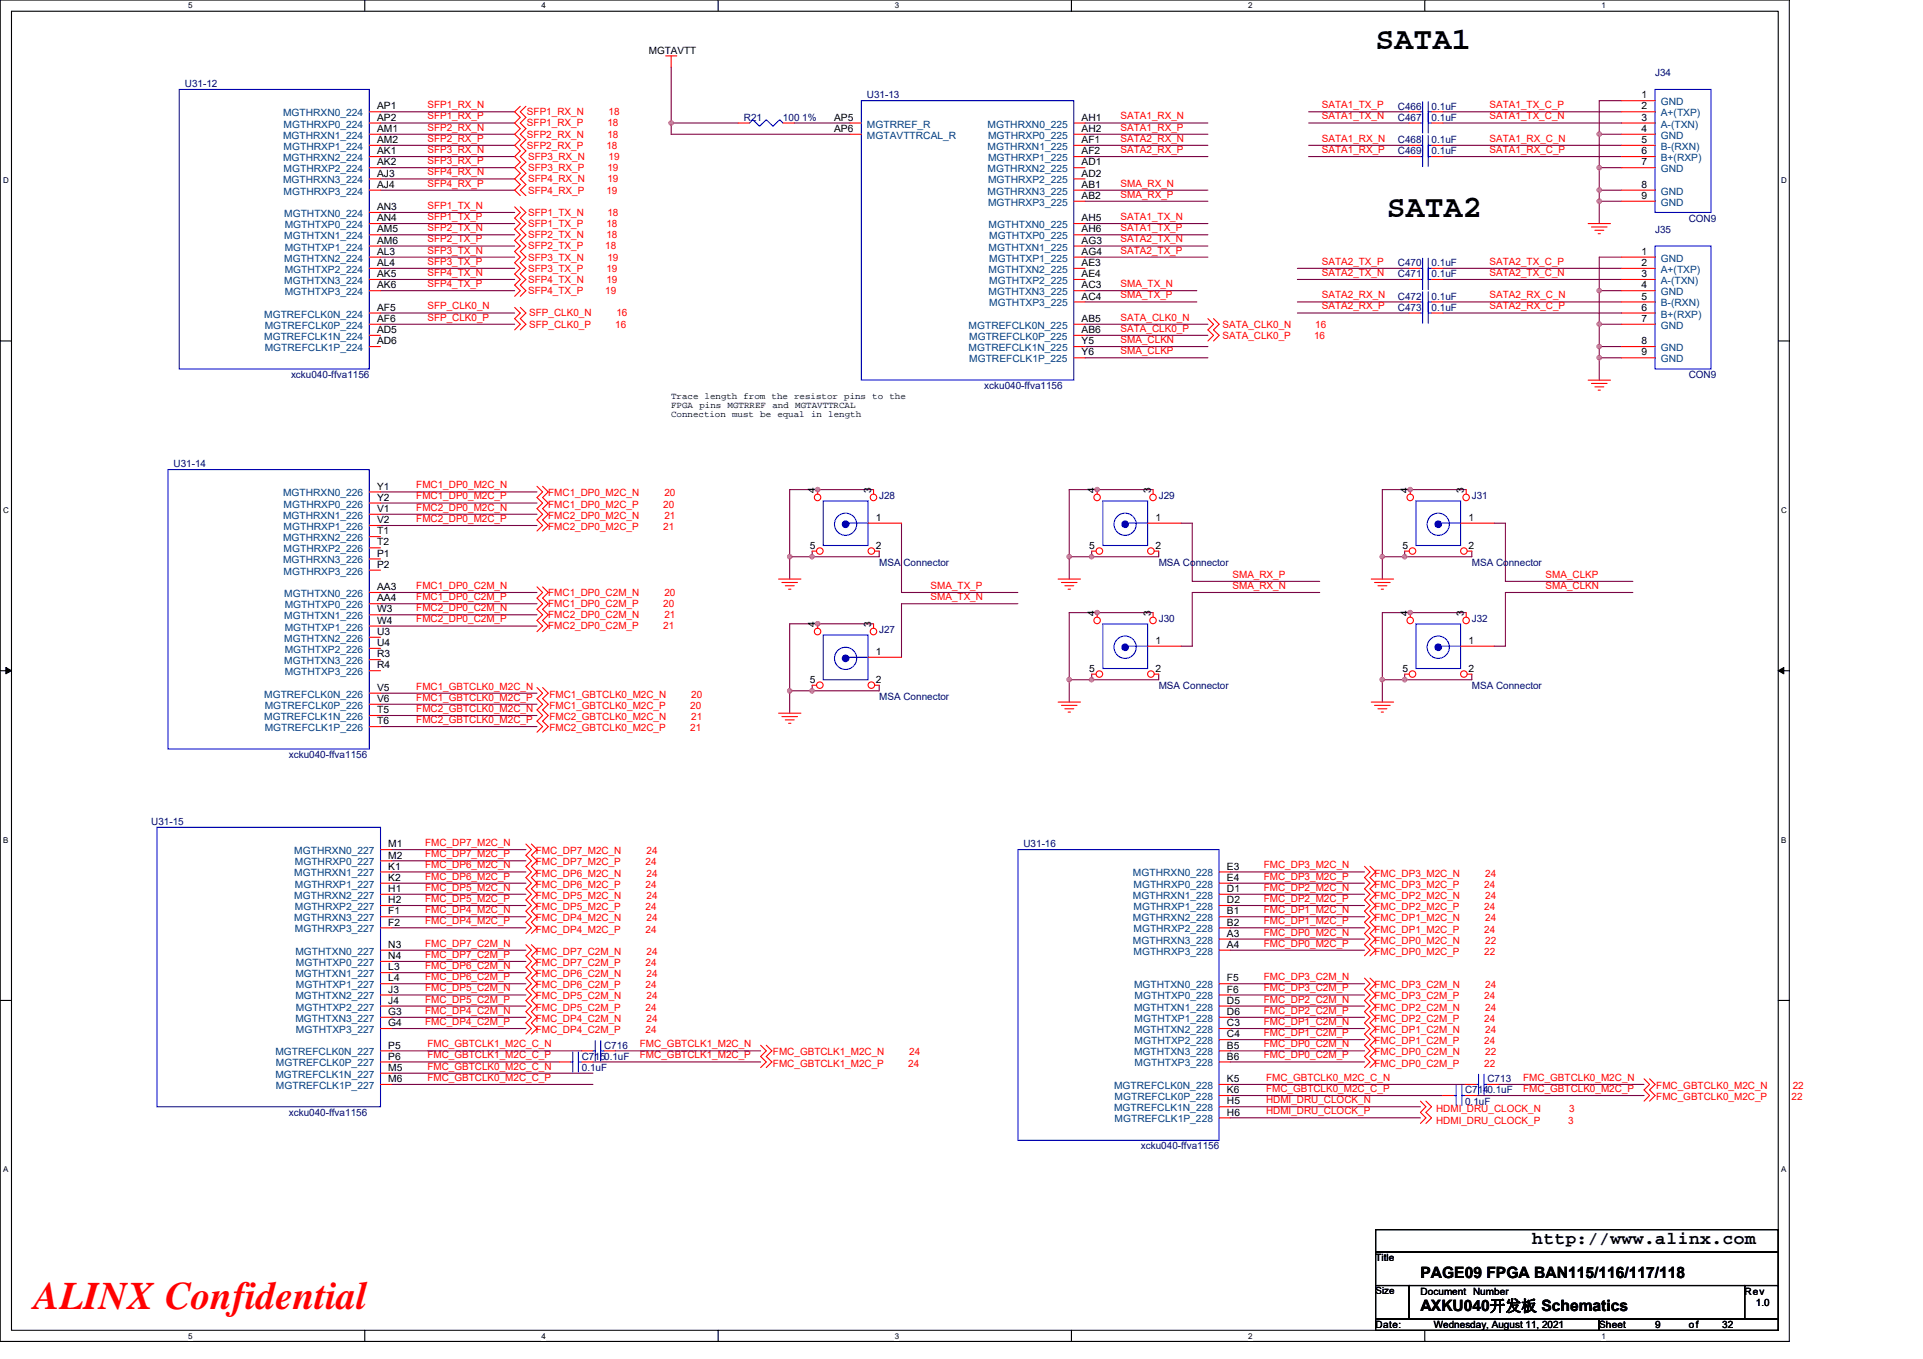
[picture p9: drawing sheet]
<svg xmlns="http://www.w3.org/2000/svg" width="297mm" height="210mm" viewBox="0 0 297 210" stroke-linecap="round" stroke-linejoin="round" font-family="sans-serif">
<defs><g id="words">
<text font-size="6" fill="#f00" x="5.2" y="202.3">ALINX Confidential</text>
<g font-size="4.9">
<text x="212.5" y="7.6">SATA1</text>
<text x="214.2" y="33.5">SATA2</text>
</g>
<text font-size="2.8" x="236.7" y="192.3">http://www.alinx.com</text>
<g font-size="2.4">
<text x="219.4" y="197.4">PAGE09 FPGA BAN115/116/117/118</text>
<text x="219.4" y="202.6">AXKU040开发板 Schematics</text>
</g>
<g font-size="1.5">
<text x="100.2" y="8.3">MGTAVTT</text>
<text x="58.2" y="16.9">AP1</text>
<text x="253.6" y="15.2">1</text>
<text x="253.6" y="16.9">2</text>
<text x="58.2" y="20.4">AM1</text>
<text x="58.2" y="23.8">AK1</text>
<text x="58.2" y="18.6">AP2</text>
<text x="58.2" y="22.1">AM2</text>
<text x="128.8" y="18.6">AP5</text>
<text x="128.8" y="20.4">AP6</text>
<text x="167.1" y="18.6">AH1</text>
<text x="167.1" y="22.1">AF1</text>
<text x="167.1" y="20.4">AH2</text>
<text x="167.1" y="23.8">AF2</text>
<text x="253.6" y="18.6">3</text>
<text x="253.6" y="20.4">4</text>
<text x="253.6" y="22.1">5</text>
<text x="253.6" y="23.8">6</text>
<text x="58.2" y="27.3">AJ3</text>
<text x="58.2" y="25.5">AK2</text>
<text x="58.2" y="29">AJ4</text>
<text x="167.1" y="25.5">AD1</text>
<text x="167.1" y="29">AB1</text>
<text x="167.1" y="27.3">AD2</text>
<text x="253.6" y="25.5">7</text>
<text x="253.6" y="29">8</text>
<text x="58.2" y="32.5">AN3</text>
<text x="58.2" y="35.9">AM5</text>
<text x="58.2" y="34.2">AN4</text>
<text x="167.1" y="30.7">AB2</text>
<text x="167.1" y="34.2">AH5</text>
<text x="167.1" y="35.9">AH6</text>
<text x="253.6" y="30.7">9</text>
<text x="58.2" y="39.4">AL3</text>
<text x="58.2" y="37.7">AM6</text>
<text x="58.2" y="41.1">AL4</text>
<text x="167.1" y="37.7">AG3</text>
<text x="167.1" y="39.4">AG4</text>
<text x="167.1" y="41.1">AE3</text>
<text x="253.6" y="39.4">1</text>
<text x="253.6" y="41.1">2</text>
<text x="58.2" y="42.8">AK5</text>
<text x="58.2" y="44.6">AK6</text>
<text x="167.1" y="42.8">AE4</text>
<text x="167.1" y="44.6">AC3</text>
<text x="167.1" y="46.3">AC4</text>
<text x="253.6" y="42.8">3</text>
<text x="253.6" y="44.6">4</text>
<text x="253.6" y="46.3">5</text>
<text x="58.2" y="48">AF5</text>
<text x="58.2" y="51.5">AD5</text>
<text x="58.2" y="49.7">AF6</text>
<text x="58.2" y="53.2">AD6</text>
<text x="167.1" y="49.7">AB5</text>
<text x="167.1" y="53.2">Y5</text>
<text x="167.1" y="51.5">AB6</text>
<text x="253.6" y="48">6</text>
<text x="253.6" y="49.7">7</text>
<text x="253.6" y="53.2">8</text>
<text x="167.1" y="54.9">Y6</text>
<text x="253.6" y="54.9">9</text>
<text x="58.2" y="75.7">Y1</text>
<text x="58.2" y="77.4">Y2</text>
<text x="125.9" y="76.2" transform="rotate(-90 125.9 76.2)">4</text>
<text x="134.6" y="76.2" transform="rotate(-90 134.6 76.2)">3</text>
<text x="169.1" y="76.2" transform="rotate(-90 169.1 76.2)">4</text>
<text x="177.8" y="76.2" transform="rotate(-90 177.8 76.2)">3</text>
<text x="217.5" y="76.2" transform="rotate(-90 217.5 76.2)">4</text>
<text x="226.1" y="76.2" transform="rotate(-90 226.1 76.2)">3</text>
<text x="58.2" y="79.1">V1</text>
<text x="58.2" y="82.6">T1</text>
<text x="58.2" y="80.8">V2</text>
<text x="135.3" y="80.5">1</text>
<text x="178.5" y="80.5">1</text>
<text x="226.8" y="80.5">1</text>
<text x="58.2" y="86">P1</text>
<text x="58.2" y="84.3">T2</text>
<text x="58.2" y="87.7">P2</text>
<text x="125.1" y="84.8">5</text>
<text x="135.3" y="84.8">2</text>
<text x="168.3" y="84.8">5</text>
<text x="178.5" y="84.8">2</text>
<text x="216.6" y="84.8">5</text>
<text x="226.8" y="84.8">2</text>
<text x="58.2" y="91.2">AA3</text>
<text x="58.2" y="94.6">W3</text>
<text x="58.2" y="92.9">AA4</text>
<text x="169.1" y="95.2" transform="rotate(-90 169.1 95.2)">4</text>
<text x="177.8" y="95.2" transform="rotate(-90 177.8 95.2)">3</text>
<text x="217.5" y="95.2" transform="rotate(-90 217.5 95.2)">4</text>
<text x="226.1" y="95.2" transform="rotate(-90 226.1 95.2)">3</text>
<text x="58.2" y="98.1">U3</text>
<text x="58.2" y="101.6">R3</text>
<text x="58.2" y="96.4">W4</text>
<text x="58.2" y="99.8">U4</text>
<text x="125.9" y="96.9" transform="rotate(-90 125.9 96.9)">4</text>
<text x="134.6" y="96.9" transform="rotate(-90 134.6 96.9)">3</text>
<text x="135.3" y="101.2">1</text>
<text x="178.5" y="99.5">1</text>
<text x="226.8" y="99.5">1</text>
<text x="58.2" y="106.7">V5</text>
<text x="58.2" y="103.3">R4</text>
<text x="125.1" y="105.5">5</text>
<text x="135.3" y="105.5">2</text>
<text x="168.3" y="103.8">5</text>
<text x="178.5" y="103.8">2</text>
<text x="216.6" y="103.8">5</text>
<text x="226.8" y="103.8">2</text>
<text x="58.2" y="110.2">T5</text>
<text x="58.2" y="108.5">V6</text>
<text x="58.2" y="111.9">T6</text>
<text x="60" y="130.9">M1</text>
<text x="60" y="134.4">K1</text>
<text x="60" y="137.8">H1</text>
<text x="60" y="132.7">M2</text>
<text x="60" y="136.1">K2</text>
<text x="189.5" y="134.4">E3</text>
<text x="189.5" y="137.8">D1</text>
<text x="189.5" y="136.1">E4</text>
<text x="60" y="141.3">F1</text>
<text x="60" y="139.6">H2</text>
<text x="60" y="143">F2</text>
<text x="189.5" y="141.3">B1</text>
<text x="189.5" y="139.6">D2</text>
<text x="189.5" y="143">B2</text>
<text x="60" y="146.5">N3</text>
<text x="60" y="149.9">L3</text>
<text x="60" y="148.2">N4</text>
<text x="189.5" y="144.7">A3</text>
<text x="189.5" y="146.5">A4</text>
<text x="60" y="153.4">J3</text>
<text x="60" y="151.6">L4</text>
<text x="60" y="155.1">J4</text>
<text x="189.5" y="151.6">F5</text>
<text x="189.5" y="155.1">D5</text>
<text x="189.5" y="153.4">F6</text>
<text x="60" y="156.8">G3</text>
<text x="60" y="158.6">G4</text>
<text x="189.5" y="158.6">C3</text>
<text x="189.5" y="156.8">D6</text>
<text x="189.5" y="160.3">C4</text>
<text x="60" y="162">P5</text>
<text x="60" y="165.5">M5</text>
<text x="60" y="163.7">P6</text>
<text x="60" y="167.2">M6</text>
<text x="189.5" y="167.2">K5</text>
<text x="189.5" y="162">B5</text>
<text x="189.5" y="163.7">B6</text>
<text x="189.5" y="168.9">K6</text>
<text x="189.5" y="170.6">H5</text>
<text x="189.5" y="172.4">H6</text>
<text x="212.5" y="194.9">Title</text>
<text x="212.5" y="200">Size</text>
<text x="219.4" y="200">Document Number</text>
<text x="269.5" y="200">Rev</text>
<text x="271.2" y="201.8">1.0</text>
<text x="212.5" y="205.2">Date:</text>
<text x="221.5" y="205.2">Wednesday, August 11, 2021</text>
<text x="247" y="205.2">Sheet</text>
<text x="255.7" y="205.2">9</text>
<text x="260.9" y="205.2">of</text>
<text x="266" y="205.2">32</text>
</g>
<g font-size="1.5" fill="#000080">
<text x="255.7" y="11.8">J34</text>
<text x="28.6" y="13.5">U31-12</text>
<text x="133.9" y="15.2">U31-13</text>
<text x="215.9" y="17">C466</text>
<text x="221.1" y="17">0.1uF</text>
<text x="114.9" y="18.7">R21</text>
<text x="120.9" y="18.7">100 1%</text>
<text x="215.9" y="22.1">C468</text>
<text x="215.9" y="23.9">C469</text>
<text x="215.9" y="18.7">C467</text>
<text x="221.1" y="22.1">0.1uF</text>
<text x="221.1" y="23.9">0.1uF</text>
<text x="221.1" y="18.7">0.1uF</text>
<text x="255.7" y="35.9">J35</text>
<text x="260.9" y="34.2">CON9</text>
<text x="215.9" y="41.1">C470</text>
<text x="221.1" y="41.1">0.1uF</text>
<text x="215.9" y="42.9">C471</text>
<text x="215.9" y="46.3">C472</text>
<text x="221.1" y="42.9">0.1uF</text>
<text x="221.1" y="46.3">0.1uF</text>
<text x="215.9" y="48">C473</text>
<text x="221.1" y="48">0.1uF</text>
<text x="45" y="58.4">xcku040-ffva1156</text>
<text x="260.9" y="58.4">CON9</text>
<text x="152" y="60.1">xcku040-ffva1156</text>
<text x="26.8" y="72.2">U31-14</text>
<text x="135.8" y="77">J28</text>
<text x="179" y="77">J29</text>
<text x="227.3" y="77">J31</text>
<text x="135.8" y="87.4">MSA Connector</text>
<text x="179" y="87.4">MSA Connector</text>
<text x="227.3" y="87.4">MSA Connector</text>
<text x="135.8" y="97.8">J27</text>
<text x="179" y="96.1">J30</text>
<text x="227.3" y="96.1">J32</text>
<text x="179" y="106.4">MSA Connector</text>
<text x="227.3" y="106.4">MSA Connector</text>
<text x="135.8" y="108.1">MSA Connector</text>
<text x="44.6" y="117.1">xcku040-ffva1156</text>
<text x="23.4" y="127.5">U31-15</text>
<text x="158.1" y="130.9">U31-16</text>
<text x="89.9" y="163.8">C7150.1uF</text>
<text x="89.9" y="165.5">0.1uF</text>
<text x="93.3" y="162">C716</text>
<text x="229.8" y="167.2">C713</text>
<text x="44.6" y="172.4">xcku040-ffva1156</text>
<text x="226.3" y="169">C7140.1uF</text>
<text x="226.3" y="170.7">0.1uF</text>
<text x="176.2" y="177.6">xcku040-ffva1156</text>
</g>
<g font-size="1.5" fill="#004080">
<text x="43.7" y="18">MGTHRXN0_224</text>
<text x="256.5" y="16.3">GND</text>
<text x="256.5" y="18">A+(TXP)</text>
<text x="43.7" y="21.4">MGTHRXN1_224</text>
<text x="43.8" y="19.7">MGTHRXP0_224</text>
<text x="43.8" y="23.2">MGTHRXP1_224</text>
<text x="133.9" y="19.7">MGTRREF_R</text>
<text x="133.9" y="21.4">MGTAVTTRCAL_R</text>
<text x="152.5" y="19.7">MGTHRXN0_225</text>
<text x="152.5" y="23.2">MGTHRXN1_225</text>
<text x="152.6" y="21.4">MGTHRXP0_225</text>
<text x="256.5" y="19.7">A-(TXN)</text>
<text x="256.5" y="21.4">GND</text>
<text x="256.5" y="23.2">B-(RXN)</text>
<text x="43.7" y="24.9">MGTHRXN2_224</text>
<text x="43.7" y="28.3">MGTHRXN3_224</text>
<text x="43.8" y="26.6">MGTHRXP2_224</text>
<text x="152.5" y="26.6">MGTHRXN2_225</text>
<text x="152.6" y="24.9">MGTHRXP1_225</text>
<text x="152.6" y="28.3">MGTHRXP2_225</text>
<text x="256.5" y="24.9">B+(RXP)</text>
<text x="256.5" y="26.6">GND</text>
<text x="43.8" y="30.1">MGTHRXP3_224</text>
<text x="43.9" y="33.5">MGTHTXN0_224</text>
<text x="44" y="35.2">MGTHTXP0_224</text>
<text x="152.5" y="30.1">MGTHRXN3_225</text>
<text x="152.6" y="31.8">MGTHRXP3_225</text>
<text x="152.7" y="35.2">MGTHTXN0_225</text>
<text x="256.5" y="30.1">GND</text>
<text x="256.5" y="31.8">GND</text>
<text x="43.9" y="37">MGTHTXN1_224</text>
<text x="43.9" y="40.4">MGTHTXN2_224</text>
<text x="44" y="38.7">MGTHTXP1_224</text>
<text x="152.7" y="38.7">MGTHTXN1_225</text>
<text x="152.8" y="37">MGTHTXP0_225</text>
<text x="152.8" y="40.4">MGTHTXP1_225</text>
<text x="256.5" y="40.4">GND</text>
<text x="43.9" y="43.9">MGTHTXN3_224</text>
<text x="44" y="42.2">MGTHTXP2_224</text>
<text x="44" y="45.6">MGTHTXP3_224</text>
<text x="152.7" y="42.2">MGTHTXN2_225</text>
<text x="152.7" y="45.6">MGTHTXN3_225</text>
<text x="152.8" y="43.9">MGTHTXP2_225</text>
<text x="152.8" y="47.3">MGTHTXP3_225</text>
<text x="256.5" y="42.2">A+(TXP)</text>
<text x="256.5" y="43.9">A-(TXN)</text>
<text x="256.5" y="45.6">GND</text>
<text x="256.5" y="47.3">B-(RXN)</text>
<text x="40.8" y="49.1">MGTREFCLK0N_224</text>
<text x="40.8" y="52.5">MGTREFCLK1N_224</text>
<text x="40.9" y="50.8">MGTREFCLK0P_224</text>
<text x="149.6" y="50.8">MGTREFCLK0N_225</text>
<text x="149.7" y="52.5">MGTREFCLK0P_225</text>
<text x="256.5" y="49.1">B+(RXP)</text>
<text x="256.5" y="50.8">GND</text>
<text x="40.9" y="54.3">MGTREFCLK1P_224</text>
<text x="149.6" y="54.3">MGTREFCLK1N_225</text>
<text x="149.7" y="56">MGTREFCLK1P_225</text>
<text x="256.5" y="54.3">GND</text>
<text x="256.5" y="56">GND</text>
<text x="43.7" y="76.7">MGTHRXN0_226</text>
<text x="43.7" y="80.2">MGTHRXN1_226</text>
<text x="43.7" y="83.6">MGTHRXN2_226</text>
<text x="43.8" y="78.4">MGTHRXP0_226</text>
<text x="43.8" y="81.9">MGTHRXP1_226</text>
<text x="43.7" y="87.1">MGTHRXN3_226</text>
<text x="43.8" y="85.3">MGTHRXP2_226</text>
<text x="43.8" y="88.8">MGTHRXP3_226</text>
<text x="43.9" y="92.2">MGTHTXN0_226</text>
<text x="43.9" y="95.7">MGTHTXN1_226</text>
<text x="44" y="94">MGTHTXP0_226</text>
<text x="43.9" y="99.2">MGTHTXN2_226</text>
<text x="44" y="97.4">MGTHTXP1_226</text>
<text x="44" y="100.9">MGTHTXP2_226</text>
<text x="40.8" y="107.8">MGTREFCLK0N_226</text>
<text x="43.9" y="102.6">MGTHTXN3_226</text>
<text x="44" y="104.3">MGTHTXP3_226</text>
<text x="40.8" y="111.3">MGTREFCLK1N_226</text>
<text x="40.9" y="109.5">MGTREFCLK0P_226</text>
<text x="40.9" y="113">MGTREFCLK1P_226</text>
<text x="45.5" y="132">MGTHRXN0_227</text>
<text x="45.5" y="135.4">MGTHRXN1_227</text>
<text x="45.5" y="133.7">MGTHRXP0_227</text>
<text x="45.5" y="137.2">MGTHRXP1_227</text>
<text x="175" y="135.4">MGTHRXN0_228</text>
<text x="175.1" y="137.2">MGTHRXP0_228</text>
<text x="45.5" y="138.9">MGTHRXN2_227</text>
<text x="45.5" y="142.3">MGTHRXN3_227</text>
<text x="45.5" y="140.6">MGTHRXP2_227</text>
<text x="175" y="138.9">MGTHRXN1_228</text>
<text x="175" y="142.3">MGTHRXN2_228</text>
<text x="175.1" y="140.6">MGTHRXP1_228</text>
<text x="45.5" y="144.1">MGTHRXP3_227</text>
<text x="45.6" y="147.5">MGTHTXN0_227</text>
<text x="45.7" y="149.2">MGTHTXP0_227</text>
<text x="175" y="145.8">MGTHRXN3_228</text>
<text x="175.1" y="144.1">MGTHRXP2_228</text>
<text x="175.1" y="147.5">MGTHRXP3_228</text>
<text x="45.6" y="151">MGTHTXN1_227</text>
<text x="45.6" y="154.4">MGTHTXN2_227</text>
<text x="45.7" y="152.7">MGTHTXP1_227</text>
<text x="175.2" y="152.7">MGTHTXN0_228</text>
<text x="175.3" y="154.4">MGTHTXP0_228</text>
<text x="45.6" y="157.9">MGTHTXN3_227</text>
<text x="45.7" y="156.1">MGTHTXP2_227</text>
<text x="45.7" y="159.6">MGTHTXP3_227</text>
<text x="175.2" y="156.1">MGTHTXN1_228</text>
<text x="175.2" y="159.6">MGTHTXN2_228</text>
<text x="175.3" y="157.9">MGTHTXP1_228</text>
<text x="175.3" y="161.3">MGTHTXP2_228</text>
<text x="42.5" y="163.1">MGTREFCLK0N_227</text>
<text x="42.5" y="166.5">MGTREFCLK1N_227</text>
<text x="42.6" y="164.8">MGTREFCLK0P_227</text>
<text x="175.2" y="163.1">MGTHTXN3_228</text>
<text x="175.3" y="164.8">MGTHTXP3_228</text>
<text x="42.6" y="168.3">MGTREFCLK1P_227</text>
<text x="172.1" y="168.3">MGTREFCLK0N_228</text>
<text x="172.1" y="171.7">MGTREFCLK1N_228</text>
<text x="172.2" y="170">MGTREFCLK0P_228</text>
<text x="172.2" y="173.4">MGTREFCLK1P_228</text>
</g>
<g font-size="1.5" fill="#f00">
<text x="66" y="16.7">SFP1_RX_N</text>
<text x="81.4" y="17.8">SFP1_RX_N</text>
<text x="94" y="17.8">18</text>
<text x="204.2" y="16.7">SATA1_TX_P</text>
<text x="230.1" y="16.7">SATA1_TX_C_P</text>
<text x="66" y="18.5">SFP1_RX_P</text>
<text x="66" y="21.9">SFP2_RX_P</text>
<text x="66" y="20.2">SFP2_RX_N</text>
<text x="66" y="23.6">SFP3_RX_N</text>
<text x="81.4" y="19.5">SFP1_RX_P</text>
<text x="81.4" y="23">SFP2_RX_P</text>
<text x="81.4" y="21.3">SFP2_RX_N</text>
<text x="93.7" y="23">18</text>
<text x="93.8" y="21.3">18</text>
<text x="93.8" y="19.5">18</text>
<text x="173.1" y="18.5">SATA1_RX_N</text>
<text x="173.1" y="20.2">SATA1_RX_P</text>
<text x="173.1" y="21.9">SATA2_RX_N</text>
<text x="173.1" y="23.6">SATA2_RX_P</text>
<text x="204.2" y="18.5">SATA1_TX_N</text>
<text x="204.2" y="21.9">SATA1_RX_N</text>
<text x="204.2" y="23.6">SATA1_RX_P</text>
<text x="230.1" y="18.5">SATA1_TX_C_N</text>
<text x="230.1" y="21.9">SATA1_RX_C_N</text>
<text x="230.1" y="23.6">SATA1_RX_C_P</text>
<text x="66" y="25.4">SFP3_RX_P</text>
<text x="66" y="28.8">SFP4_RX_P</text>
<text x="66" y="27.1">SFP4_RX_N</text>
<text x="81.6" y="26.5">SFP3_RX_P</text>
<text x="81.6" y="24.7">SFP3_RX_N</text>
<text x="81.6" y="29.9">SFP4_RX_P</text>
<text x="81.6" y="28.2">SFP4_RX_N</text>
<text x="93.7" y="29.9">19</text>
<text x="93.8" y="28.2">19</text>
<text x="93.8" y="26.5">19</text>
<text x="94" y="24.7">19</text>
<text x="173.1" y="28.8">SMA_RX_N</text>
<text x="66" y="35.7">SFP2_TX_N</text>
<text x="66" y="34">SFP1_TX_P</text>
<text x="66" y="32.3">SFP1_TX_N</text>
<text x="81.6" y="35.1">SFP1_TX_P</text>
<text x="81.6" y="33.4">SFP1_TX_N</text>
<text x="93.7" y="35.1">18</text>
<text x="93.8" y="33.4">18</text>
<text x="173.1" y="30.5">SMA_RX_P</text>
<text x="173.1" y="34">SATA1_TX_N</text>
<text x="173.1" y="35.7">SATA1_TX_P</text>
<text x="66" y="37.5">SFP2_TX_P</text>
<text x="66" y="40.9">SFP3_TX_P</text>
<text x="66" y="39.2">SFP3_TX_N</text>
<text x="81.6" y="38.5">SFP2_TX_P</text>
<text x="81.6" y="36.8">SFP2_TX_N</text>
<text x="81.6" y="42">SFP3_TX_P</text>
<text x="81.6" y="40.3">SFP3_TX_N</text>
<text x="93.5" y="38.5">18</text>
<text x="93.7" y="36.8">18</text>
<text x="93.7" y="42">19</text>
<text x="93.8" y="40.3">19</text>
<text x="173.1" y="37.5">SATA2_TX_N</text>
<text x="173.1" y="39.2">SATA2_TX_P</text>
<text x="204.2" y="40.9">SATA2_TX_P</text>
<text x="230.1" y="40.9">SATA2_TX_C_P</text>
<text x="66" y="47.8">SFP_CLK0_N</text>
<text x="66" y="44.4">SFP4_TX_P</text>
<text x="66" y="42.6">SFP4_TX_N</text>
<text x="81.6" y="45.4">SFP4_TX_P</text>
<text x="81.6" y="43.7">SFP4_TX_N</text>
<text x="93.5" y="45.4">19</text>
<text x="93.7" y="43.7">19</text>
<text x="173.1" y="44.4">SMA_TX_N</text>
<text x="173.1" y="46.1">SMA_TX_P</text>
<text x="204.2" y="42.6">SATA2_TX_N</text>
<text x="204.2" y="46.1">SATA2_RX_N</text>
<text x="204.2" y="47.8">SATA2_RX_P</text>
<text x="230.1" y="42.6">SATA2_TX_C_N</text>
<text x="230.1" y="46.1">SATA2_RX_C_N</text>
<text x="230.1" y="47.8">SATA2_RX_C_P</text>
<text x="66" y="49.6">SFP_CLK0_P</text>
<text x="81.7" y="48.9">SFP_CLK0_N</text>
<text x="81.7" y="50.6">SFP_CLK0_P</text>
<text x="95" y="50.6">16</text>
<text x="95.2" y="48.9">16</text>
<text x="173.1" y="51.3">SATA_CLK0_P</text>
<text x="173.1" y="49.6">SATA_CLK0_N</text>
<text x="173.1" y="53">SMA_CLKN</text>
<text x="188.8" y="50.6">SATA_CLK0_N</text>
<text x="188.8" y="52.4">SATA_CLK0_P</text>
<text x="203" y="52.4">16</text>
<text x="203.2" y="50.6">16</text>
<text x="173.1" y="54.7">SMA_CLKP</text>
<text x="64.3" y="75.5">FMC1_DP0_M2C_N</text>
<text x="64.3" y="77.2">FMC1_DP0_M2C_P</text>
<text x="84.7" y="76.7">FMC1_DP0_M2C_N</text>
<text x="102.6" y="76.7">20</text>
<text x="64.3" y="78.9">FMC2_DP0_M2C_N</text>
<text x="64.3" y="80.6">FMC2_DP0_M2C_P</text>
<text x="84.7" y="78.4">FMC1_DP0_M2C_P</text>
<text x="84.7" y="80.2">FMC2_DP0_M2C_N</text>
<text x="84.7" y="81.9">FMC2_DP0_M2C_P</text>
<text x="102.5" y="78.4">20</text>
<text x="102.5" y="81.9">21</text>
<text x="102.6" y="80.2">21</text>
<text x="190.4" y="89.3">SMA_RX_P</text>
<text x="238.7" y="89.3">SMA_CLKP</text>
<text x="64.3" y="91">FMC1_DP0_C2M_N</text>
<text x="64.3" y="92.7">FMC1_DP0_C2M_P</text>
<text x="64.3" y="94.4">FMC2_DP0_C2M_N</text>
<text x="84.7" y="92.1">FMC1_DP0_C2M_N</text>
<text x="84.7" y="93.8">FMC1_DP0_C2M_P</text>
<text x="84.7" y="95.5">FMC2_DP0_C2M_N</text>
<text x="102.5" y="93.8">20</text>
<text x="102.6" y="92.1">20</text>
<text x="102.6" y="95.5">21</text>
<text x="143.7" y="92.7">SMA_TX_N</text>
<text x="143.7" y="91">SMA_TX_P</text>
<text x="190.4" y="91">SMA_RX_N</text>
<text x="238.7" y="91">SMA_CLKN</text>
<text x="64.3" y="96.2">FMC2_DP0_C2M_P</text>
<text x="84.7" y="97.3">FMC2_DP0_C2M_P</text>
<text x="102.5" y="97.3">21</text>
<text x="64.3" y="106.6">FMC1_GBTCLK0_M2C_N</text>
<text x="84.9" y="107.8">FMC1_GBTCLK0_M2C_N</text>
<text x="106.8" y="107.8">20</text>
<text x="64.3" y="108.3">FMC1_GBTCLK0_M2C_P</text>
<text x="64.3" y="110">FMC2_GBTCLK0_M2C_N</text>
<text x="64.3" y="111.7">FMC2_GBTCLK0_M2C_P</text>
<text x="84.9" y="109.5">FMC1_GBTCLK0_M2C_P</text>
<text x="84.9" y="111.3">FMC2_GBTCLK0_M2C_N</text>
<text x="84.9" y="113">FMC2_GBTCLK0_M2C_P</text>
<text x="106.6" y="109.5">20</text>
<text x="106.6" y="113">21</text>
<text x="106.8" y="111.3">21</text>
<text x="65.7" y="130.7">FMC_DP7_M2C_N</text>
<text x="82.8" y="132">FMC_DP7_M2C_N</text>
<text x="99.9" y="132">24</text>
<text x="65.7" y="132.5">FMC_DP7_M2C_P</text>
<text x="65.7" y="135.9">FMC_DP6_M2C_P</text>
<text x="65.7" y="134.2">FMC_DP6_M2C_N</text>
<text x="65.7" y="137.6">FMC_DP5_M2C_N</text>
<text x="82.8" y="133.7">FMC_DP7_M2C_P</text>
<text x="82.8" y="137.2">FMC_DP6_M2C_P</text>
<text x="82.8" y="135.4">FMC_DP6_M2C_N</text>
<text x="99.7" y="133.7">24</text>
<text x="99.7" y="137.2">24</text>
<text x="99.9" y="135.4">24</text>
<text x="195.2" y="135.9">FMC_DP3_M2C_P</text>
<text x="195.2" y="134.2">FMC_DP3_M2C_N</text>
<text x="195.2" y="137.6">FMC_DP2_M2C_N</text>
<text x="212.3" y="137.2">FMC_DP3_M2C_P</text>
<text x="212.3" y="135.4">FMC_DP3_M2C_N</text>
<text x="229.3" y="137.2">24</text>
<text x="229.4" y="135.4">24</text>
<text x="65.7" y="139.4">FMC_DP5_M2C_P</text>
<text x="65.7" y="142.8">FMC_DP4_M2C_P</text>
<text x="65.7" y="141.1">FMC_DP4_M2C_N</text>
<text x="82.8" y="140.6">FMC_DP5_M2C_P</text>
<text x="82.8" y="138.9">FMC_DP5_M2C_N</text>
<text x="82.8" y="142.3">FMC_DP4_M2C_N</text>
<text x="99.7" y="140.6">24</text>
<text x="99.9" y="138.9">24</text>
<text x="99.9" y="142.3">24</text>
<text x="195.2" y="139.4">FMC_DP2_M2C_P</text>
<text x="195.2" y="142.8">FMC_DP1_M2C_P</text>
<text x="195.2" y="141.1">FMC_DP1_M2C_N</text>
<text x="212.3" y="140.6">FMC_DP2_M2C_P</text>
<text x="212.3" y="138.9">FMC_DP2_M2C_N</text>
<text x="212.3" y="142.3">FMC_DP1_M2C_N</text>
<text x="229.3" y="140.6">24</text>
<text x="229.4" y="138.9">24</text>
<text x="229.4" y="142.3">24</text>
<text x="65.7" y="148">FMC_DP7_C2M_P</text>
<text x="65.7" y="146.3">FMC_DP7_C2M_N</text>
<text x="65.7" y="149.7">FMC_DP6_C2M_N</text>
<text x="82.8" y="149.2">FMC_DP7_C2M_P</text>
<text x="82.8" y="147.5">FMC_DP7_C2M_N</text>
<text x="82.8" y="144.1">FMC_DP4_M2C_P</text>
<text x="99.7" y="149.2">24</text>
<text x="99.7" y="144.1">24</text>
<text x="99.9" y="147.5">24</text>
<text x="195.2" y="146.3">FMC_DP0_M2C_P</text>
<text x="195.2" y="144.5">FMC_DP0_M2C_N</text>
<text x="212.3" y="144.1">FMC_DP1_M2C_P</text>
<text x="212.3" y="147.5">FMC_DP0_M2C_P</text>
<text x="212.3" y="145.8">FMC_DP0_M2C_N</text>
<text x="229.3" y="144.1">24</text>
<text x="229.3" y="147.5">22</text>
<text x="229.4" y="145.8">22</text>
<text x="65.7" y="151.4">FMC_DP6_C2M_P</text>
<text x="65.7" y="154.9">FMC_DP5_C2M_P</text>
<text x="65.7" y="153.2">FMC_DP5_C2M_N</text>
<text x="82.8" y="152.7">FMC_DP6_C2M_P</text>
<text x="82.8" y="151">FMC_DP6_C2M_N</text>
<text x="82.8" y="154.4">FMC_DP5_C2M_N</text>
<text x="99.7" y="152.7">24</text>
<text x="99.9" y="151">24</text>
<text x="99.9" y="154.4">24</text>
<text x="195.2" y="153.2">FMC_DP3_C2M_P</text>
<text x="195.2" y="151.4">FMC_DP3_C2M_N</text>
<text x="195.2" y="154.9">FMC_DP2_C2M_N</text>
<text x="212.3" y="154.4">FMC_DP3_C2M_P</text>
<text x="212.3" y="152.7">FMC_DP3_C2M_N</text>
<text x="229.3" y="154.4">24</text>
<text x="229.4" y="152.7">24</text>
<text x="65.7" y="158.4">FMC_DP4_C2M_P</text>
<text x="65.7" y="156.6">FMC_DP4_C2M_N</text>
<text x="66" y="161.8">FMC_GBTCLK1_M2C_C_N</text>
<text x="82.8" y="156.2">FMC_DP5_C2M_P</text>
<text x="82.8" y="159.6">FMC_DP4_C2M_P</text>
<text x="82.8" y="157.9">FMC_DP4_C2M_N</text>
<text x="98.8" y="161.8">FMC_GBTCLK1_M2C_N</text>
<text x="99.7" y="156.2">24</text>
<text x="99.7" y="159.6">24</text>
<text x="99.9" y="157.9">24</text>
<text x="195.2" y="156.6">FMC_DP2_C2M_P</text>
<text x="195.2" y="160.1">FMC_DP1_C2M_P</text>
<text x="195.2" y="158.4">FMC_DP1_C2M_N</text>
<text x="195.2" y="161.8">FMC_DP0_C2M_N</text>
<text x="212.3" y="157.9">FMC_DP2_C2M_P</text>
<text x="212.3" y="156.2">FMC_DP2_C2M_N</text>
<text x="212.3" y="161.4">FMC_DP1_C2M_P</text>
<text x="212.3" y="159.6">FMC_DP1_C2M_N</text>
<text x="229.3" y="157.9">24</text>
<text x="229.3" y="161.4">24</text>
<text x="229.4" y="156.2">24</text>
<text x="229.4" y="159.6">24</text>
<text x="66" y="163.5">FMC_GBTCLK1_M2C_C_P</text>
<text x="66" y="167">FMC_GBTCLK0_M2C_C_P</text>
<text x="66" y="165.3">FMC_GBTCLK0_M2C_C_N</text>
<text x="98.8" y="163.5">FMC_GBTCLK1_M2C_P</text>
<text x="119.4" y="164.8">FMC_GBTCLK1_M2C_P</text>
<text x="119.4" y="163.1">FMC_GBTCLK1_M2C_N</text>
<text x="140.3" y="164.8">24</text>
<text x="140.5" y="163.1">24</text>
<text x="195.2" y="163.5">FMC_DP0_C2M_P</text>
<text x="195.6" y="167">FMC_GBTCLK0_M2C_C_N</text>
<text x="212.3" y="164.8">FMC_DP0_C2M_P</text>
<text x="212.3" y="163.1">FMC_DP0_C2M_N</text>
<text x="229.3" y="164.8">22</text>
<text x="229.4" y="163.1">22</text>
<text x="235.3" y="167">FMC_GBTCLK0_M2C_N</text>
<text x="195.6" y="168.7">FMC_GBTCLK0_M2C_C_P</text>
<text x="195.6" y="170.5">HDMI_DRU_CLOCK_N</text>
<text x="195.6" y="172.2">HDMI_DRU_CLOCK_P</text>
<text x="221.8" y="171.9">HDMI_DRU_CLOCK_N</text>
<text x="221.8" y="173.6">HDMI_DRU_CLOCK_P</text>
<text x="235.3" y="168.7">FMC_GBTCLK0_M2C_P</text>
<text x="242.2" y="173.6">3</text>
<text x="242.4" y="171.9">3</text>
<text x="255.8" y="170">FMC_GBTCLK0_M2C_P</text>
<text x="255.8" y="168.3">FMC_GBTCLK0_M2C_N</text>
<text x="276.7" y="170">22</text>
<text x="276.9" y="168.3">22</text>
</g>
<g font-size="1.4">
<text x="103.7" y="61.6">Trace length from the resistor pins to the</text>
<text x="103.7" y="63">FPGA pins MGTRREF and MGTAVTTRCAL</text>
<text x="103.7" y="64.4">Connection must be equal in length</text>
</g>
<g font-size="1.2">
<text x="29.1" y="1.3">5</text>
<text x="83.6" y="1.3">4</text>
<text x="138.2" y="1.3">3</text>
<text x="192.8" y="1.3">2</text>
<text x="247.4" y="1.3">1</text>
<text x=".5" y="28.3">D</text>
<text x="275.1" y="28.3">D</text>
<text x=".5" y="79.2">C</text>
<text x="275.1" y="79.2">C</text>
<text x=".5" y="130.2">B</text>
<text x="275.1" y="130.2">B</text>
<text x=".5" y="181.1">A</text>
<text x="275.1" y="181.1">A</text>
<text x="29.1" y="206.8">5</text>
<text x="83.6" y="206.8">4</text>
<text x="138.2" y="206.8">3</text>
<text x="192.8" y="206.8">2</text>
<text x="247.4" y="206.8">1</text>
</g>
</g></defs>
<path d="M0 0h276.4v207.3h-276.4zM1.8 1.7h272.9v203.8h-272.9z" fill="none" stroke="#000" stroke-width=".17"/>
<g fill="#fff">
<path d="M29.1 .2h.6v1.4h-.6z"/>
<path d="M29.1 205.7h.6v1.4h-.6z"/>
</g>
<path d="M56.3 0v1.7M56.3 205.5v1.8" fill="none" stroke="#000" stroke-width=".17"/>
<g fill="#fff">
<path d="M83.6 .2h.7v1.4h-.7z"/>
<path d="M83.6 205.7h.7v1.4h-.7z"/>
</g>
<path d="M110.9 0v1.7M110.9 205.5v1.8" fill="none" stroke="#000" stroke-width=".17"/>
<g fill="#fff">
<path d="M138.2 .2h.7v1.4h-.7z"/>
<path d="M138.2 205.7h.7v1.4h-.7z"/>
</g>
<path d="M165.5 0v1.7M165.5 205.5v1.8" fill="none" stroke="#000" stroke-width=".17"/>
<g fill="#fff">
<path d="M192.8 .2h.6v1.4h-.6z"/>
<path d="M192.8 205.7h.6v1.4h-.6z"/>
</g>
<path d="M220.1 0v1.7M220.1 205.5v1.8" fill="none" stroke="#000" stroke-width=".17"/>
<g fill="#fff">
<path d="M247.4 .2h.6v1.4h-.6z"/>
<path d="M247.4 205.7h.6v1.4h-.6z"/>
<path d="M.5 27.2h.8v1.4h-.8z"/>
<path d="M275.1 27.2h.9v1.4h-.9z"/>
<path d="M.5 78.1h.8v1.4h-.8z"/>
<path d="M275.1 78.1h.9v1.4h-.9z"/>
</g>
<path d="M0 52.7h1.8M274.7 52.7h1.7" fill="none" stroke="#000" stroke-width=".17"/>
<g fill="#fff">
<path d="M.5 129.1h.8v1.4h-.8z"/>
<path d="M275.1 129.1h.8v1.4h-.8z"/>
</g>
<path d="M0 103.6h1.8M274.7 103.6h1.7" fill="none" stroke="#000" stroke-width=".17"/>
<path d="M.9 103.1l.9 .5-.9 .5zM274.7 103.6l.8-.5v1z" fill="#000" stroke="#000" stroke-width=".15"/>
<g fill="#fff">
<path d="M.5 180h.8v1.4h-.8z"/>
<path d="M275.1 180h.8v1.4h-.8z"/>
</g>
<path d="M0 154.6h1.8M274.7 154.6h1.7M212.5 190h62.2v3.5h-62.2zM212.5 193.5h62.2v5.1h-62.2zM212.5 198.6h5.2v5.2h-5.2zM217.7 198.6h51.8v5.2h-51.8zM269.5 198.6h5.2v5.2h-5.2zM212.5 203.8h34.5v1.7h-34.5zM247 203.8h27.7v1.7h-27.7z" fill="none" stroke="#000" stroke-width=".17"/>
<g fill="none" stroke="#800040" stroke-width=".17">
<path d="M58.8 17.3h20.7M58.8 19h20.7M103.7 19h10.3M103.7 10.4v8.6M103.7 19v1.7h27.6M122.7 19h8.6M167.6 19h19M202.1 19h15.6M202.1 17.3h15.6M222.9 17.3h27.6M222.9 19h27.6M250.5 15.6h-3.5v5.1"/>
<path d="M58.8 38h20.7M58.8 36.3h20.7M58.8 34.5h20.7M58.8 32.8h20.7M58.8 22.5h20.7M58.8 20.7h20.7M58.8 39.7h20.7M58.8 25.9h20.7M58.8 24.2h20.7M58.8 29.4h20.7M58.8 27.6h20.7M167.6 31.1h19"/>
<path d="M167.6 29.4h19M167.6 34.5h19M167.6 36.3h19M167.6 20.7h19M167.6 38h19M167.6 39.7h19M167.6 22.5h19M167.6 24.2h19M202.1 22.5h15.6M202.1 24.2h15.6M222.9 22.5h27.6M222.9 24.2h27.6"/>
<path d="M247 31.1v3.4M247 29.4v1.7M247 29.4h3.5M247 31.1h3.5M247 20.7v5.2M247 25.9v3.5M247 20.7h3.5M247 25.9h3.5M250.5 39.7h-3.5v5.2M58.8 41.5h20.7M58.8 48.4h20.7M58.8 50.1h20.7"/>
<path d="M58.8 44.9h20.7M58.8 43.2h20.7M167.6 44.9h17.3M167.6 51.8h19M167.6 50.1h19M167.6 53.6h19M167.6 55.3h19M167.6 46.7h17.3M200.4 43.2h17.3M200.4 41.5h17.3M200.4 46.7h17.3M200.4 48.4h17.3"/>
<path d="M222.9 41.5h27.6M222.9 43.2h27.6M222.9 46.7h27.6M222.9 48.4h27.6M247 55.3v3.4M247 44.9v5.2M247 50.1v3.5M247 44.9h3.5M247 50.1h3.5M247 53.6h3.5M247 53.6v1.7h3.5M58.8 76h24.1"/>
<path d="M58.8 77.7h24.1M58.8 79.5h24.1M134.9 75.6h-12.9v10.4M178.1 75.6h-12.9v10.4M226.5 75.6h-13v10.4M58.8 81.2h24.1M58.8 91.5h24.1M58.8 93.3h24.1M58.8 95h24.1M58.8 96.7h24.1M122 86h3.5M122 86v3.5"/>
<path d="M125.5 85.2v.8M134.9 96.4h-12.9v10.3M135.8 85.2v.8h-10.3M139.3 80.8v10.7h17.9M157.2 93.3h-17.9v8.3M165.2 86h3.4M165.2 86v3.5M168.6 85.2v.8M178.1 94.7h-12.9v10.3M179 85.2v.8h-10.4M182.4 80.8h1.8v9h19.7M203.9 91.5h-19.7v8.3h-1.8"/>
<path d="M213.5 86h3.5M213.5 86v3.5M217 85.2v.8M226.5 94.7h-13v10.3M227.3 85.2v.8h-10.3M230.8 80.8h1.7v9h19.7M252.2 91.5h-19.7v8.3h-1.7M58.8 107.1h24.1M58.8 108.8h24.1M58.8 110.6h24.1M58.8 112.3h24.1M122 106.7h3.5"/>
<path d="M122 106.7v3.5M125.5 105.9v.8M135.8 105.9v.8h-10.3M165.2 105h3.4M165.2 105v3.5M168.6 104.2v.8M179 104.2v.8h-10.4M213.5 105h3.5M213.5 105v3.5M217 104.2v.8M227.3 104.2v.8h-10.3M60.5 133h20.7"/>
<path d="M60.5 131.3h20.7M60.5 136.5h20.7M60.5 134.7h20.7M60.5 139.9h20.7M60.5 138.2h20.7M190 136.5h20.8M190 134.7h20.8M190 139.9h20.8M190 138.2h20.8M60.5 148.5h20.7M60.5 146.8h20.7M60.5 143.4h20.7"/>
<path d="M60.5 141.6h20.7M60.5 152h20.7M60.5 150.3h20.7M60.5 155.4h20.7M60.5 153.7h20.7M60.5 158.9h20.7M60.5 157.2h20.7M190 143.4h20.8M190 141.6h20.8M190 146.8h20.8M190 145.1h20.8M190 153.7h20.8"/>
<path d="M190 152h20.8M190 157.2h20.8M190 155.4h20.8M190 158.9h20.8M60.5 164.1h25.9M60.5 167.6h31.1M60.5 165.8h31.1M60.5 162.4h29.4M91.6 164.1h25.9M95 162.4h22.5M190 169.3h32.9M190 171h29.4"/>
<path d="M190 172.7h29.4M190 167.6h36.3M190 160.6h20.8M190 164.1h20.8M190 162.4h20.8M228 169.3h26M231.5 167.6h22.5"/>
</g>
<g fill="#f0f" stroke="#f0f" stroke-width=".17">
<circle cx="103.7" cy="19" r=".33"/>
<circle cx="126.3" cy="96.4" r=".34"/>
<circle cx="122" cy="106.7" r=".34"/>
<circle cx="125.4" cy="106.7" r=".34"/>
<circle cx="126.3" cy="75.6" r=".34"/>
<circle cx="122" cy="86" r=".33"/>
<circle cx="125.4" cy="86" r=".33"/>
<circle cx="169.5" cy="75.6" r=".34"/>
<circle cx="165.2" cy="86" r=".33"/>
<circle cx="168.6" cy="86" r=".33"/>
<circle cx="169.5" cy="94.6" r=".33"/>
<circle cx="168.6" cy="105" r=".34"/>
<circle cx="165.2" cy="105" r=".34"/>
<circle cx="217.8" cy="75.6" r=".34"/>
<circle cx="213.5" cy="86" r=".33"/>
<circle cx="217" cy="86" r=".33"/>
<circle cx="217.8" cy="94.6" r=".33"/>
<circle cx="213.5" cy="105" r=".34"/>
<circle cx="217" cy="105" r=".34"/>
<circle cx="247" cy="20.7" r=".34"/>
<circle cx="247" cy="29.4" r=".34"/>
<circle cx="247" cy="25.9" r=".34"/>
<circle cx="247" cy="31.1" r=".34"/>
<circle cx="247" cy="53.5" r=".33"/>
<circle cx="247" cy="50.1" r=".34"/>
<circle cx="247" cy="55.3" r=".34"/>
<circle cx="247" cy="44.9" r=".33"/>
</g>
<g fill="none" stroke="#f00" stroke-width=".17">
<path d="M80.4 16.4l-.9 .9 .9 .8-.9 .9 .9 .9-.9 .8 .9 .9-.9 .9 .9 .8-.9 .9 .9 .9-.9 .8 .9 .9-.9 .8 .9 .9-.9 .9 .9 .8M81.2 16.4l-.8 .9 .8 .8-.8 .9 .8 .9-.8 .8 .8 .9-.8 .9 .8 .8-.8 .9 .8 .9-.8 .8 .8 .9-.8 .8 .8 .9-.8 .9 .8 .8M102.8 8.6h1.7M103.7 8.6v1.8M79.5 32l.9 .8-.9 .9 .9 .8-.9 .9 .9 .9-.9 .8 .9 .9-.9 .9 .9 .8-.9 .9 .9 .9-.9 .8 .9 .9-.9 .8 .9 .9-.9 .9M80.4 32l.8 .8-.8 .9 .8 .8-.8 .9 .8 .9-.8 .8 .8 .9-.8 .9 .8 .8-.8 .9 .8 .9-.8 .8 .8 .9-.8 .8 .8 .9-.8 .9M245.3 34.5h3.5M245.8 35.1h2.4M246.4 35.6h1.3M246.9 36.1h.3M250.5 39.7h5.2M79.5 47.5l.9 .9-.9 .8 .9 .9-.9 .9"/>
<path d="M80.4 47.5l.8 .9-.8 .8 .8 .9-.8 .9M186.6 49.2l.8 .9-.8 .9 .8 .8-.8 .9M187.4 49.2l.9 .9-.9 .9 .9 .8-.9 .9M217.7 48.4h1.7M217.7 43.2h1.7M221.1 48.4h1.8M221.1 43.2h1.8M245.3 58.7h3.5M245.8 59.2h2.4M246.4 59.8h1.3M250.5 41.5h5.2M250.5 43.2h5.2"/>
<path d="M250.5 44.9h5.2M250.5 46.7h5.2M250.5 48.4h5.2M250.5 50.1h5.2M250.5 53.6h5.2M250.5 55.3h5.2M82.9 75.1l.9 .9-.9 .9 .9 .8-.9 .9 .9 .9-.9 .8 .9 .9-.9 .8M83.8 75.1l.9 .9-.9 .9 .9 .8-.9 .9 .9 .9-.9 .8 .9 .9-.9 .8M246.9 60.3h.3M82.9 90.7l.9 .8-.9 .9 .9 .9-.9 .8 .9 .9-.9 .9 .9 .8-.9 .9M83.8 90.7l.9 .8-.9 .9 .9 .9-.9 .8 .9 .9-.9 .9 .9 .8-.9 .9M120.3 89.5h3.4"/>
<path d="M120.8 90h2.4M121.3 90.5h1.4M121.8 91h.4M163.4 89.5h3.5M164 90h2.4M164.5 90.5h1.4M165 91h.4M211.8 89.5h3.5M212.3 90h2.4M212.8 90.5h1.4M213.4 91h.3M82.9 106.2l.9 .9-.9 .9 .9 .8-.9 .9 .9 .9-.9 .8 .9 .9-.9 .8"/>
<path d="M83.8 106.2l.9 .9-.9 .9 .9 .8-.9 .9 .9 .9-.9 .8 .9 .9-.9 .8M120.3 110.2h3.4M120.8 110.7h2.4M121.3 111.2h1.4M121.8 111.8h.4M134.1 101.6h5.2M163.4 108.5h3.5M164 109h2.4M164.5 109.5h1.4M165 110h.4M211.8 108.5h3.5M212.3 109h2.4"/>
<path d="M212.8 109.5h1.4M213.4 110h.3M81.2 130.4l.9 .9-.9 .8 .9 .9-.9 .9 .9 .8-.9 .9 .9 .9-.9 .8 .9 .9-.9 .8 .9 .9-.9 .9 .9 .8-.9 .9 .9 .9-.9 .8M82.1 130.4l.8 .9-.8 .8 .8 .9-.8 .9 .8 .8-.8 .9 .8 .9-.8 .8 .8 .9-.8 .8 .8 .9-.8 .9 .8 .8-.8 .9 .8 .9-.8 .8M188.3 134.7h1.7M188.3 136.5h1.7M188.3 138.2h1.7M188.3 139.9h1.7M210.8 133.9l.8 .8-.8 .9 .8 .9-.8 .8 .8 .9-.8 .8 .8 .9-.8 .9 .8 .8-.8 .9 .8 .9-.8 .8 .8 .9-.8 .9 .8 .8-.8 .9M211.6 133.9l.9 .8-.9 .9 .9 .9-.9 .8 .9 .9-.9 .8 .9 .9-.9 .9 .9 .8-.9 .9 .9 .9-.9 .8 .9 .9-.9 .9 .9 .8-.9 .9M81.2 146l.9 .8-.9 .9 .9 .8-.9 .9 .9 .9-.9 .8 .9 .9-.9 .9 .9 .8-.9 .9 .9 .8-.9 .9 .9 .9-.9 .9 .9 .8-.9 .9M82.1 146l.8 .8-.8 .9 .8 .8-.8 .9 .8 .9-.8 .8 .8 .9-.8 .9 .8 .8-.8 .9 .8 .8-.8 .9 .8 .9-.8 .9 .8 .8-.8 .9"/>
<path d="M188.3 152h1.7M188.3 153.7h1.7M188.3 155.4h1.7M188.3 157.2h1.7M188.3 141.6h1.7M188.3 143.4h1.7M188.3 158.9h1.7M188.3 145.1h1.7M188.3 146.8h1.7M210.8 151.1l.8 .9-.8 .9 .8 .8-.8 .9 .8 .8-.8 .9 .8 .9-.8 .9 .8 .8-.8 .9 .8 .8-.8 .9 .8 .9-.8 .8 .8 .9-.8 .9M211.6 151.1l.9 .9-.9 .9 .9 .8-.9 .9 .9 .8-.9 .9 .9 .9-.9 .9 .9 .8-.9 .9 .9 .8-.9 .9 .9 .9-.9 .8 .9 .9-.9 .9M117.5 161.5l.9 .9-.9 .8 .9 .9-.9 .9"/>
<path d="M118.4 161.5l.8 .9-.8 .8 .8 .9-.8 .9M188.3 167.6h1.7M188.3 169.3h1.7M188.3 171h1.7M188.3 172.7h1.7M188.3 160.6h1.7M188.3 162.4h1.7M188.3 164.1h1.7M219.4 170.1l.9 .9-.9 .9 .9 .8-.9 .9M220.3 170.1l.8 .9-.8 .9 .8 .8-.8 .9M254 166.7l.8 .9-.8 .8 .8 .9-.8 .8M254.8 166.7l.9 .9-.9 .8 .9 .9-.9 .8"/>
</g>
<g fill="none" stroke="#00f" stroke-width=".17">
<path d="M255.7 38h8.6v19h-8.6zM219.4 48.4h.3M219.4 43.2h.3M219.7 46.8v3.1M219.7 41.6v3.1M220.6 46.8v3.1M220.6 41.6v3.1M220.6 48.4h.5M220.6 43.2h.5M127.2 98.1h6.9v6.9h-6.9zM131.1 101.6h3M157.2 131.3h31.1v44.9h-31.1z"/>
<circle cx="130.6" cy="101.7" r="1.71"/>
</g>
<circle cx="130.6" cy="101.7" r=".51" fill="#00f" stroke="#00f" stroke-width=".17"/>
<circle cx="134.6" cy="105.9" r=".51" fill="#fff" stroke="#f00" stroke-width=".17"/>
<path d="M135.1 105.9h.7" fill="none" stroke="#f00" stroke-width=".17"/>
<circle cx="134.9" cy="97.6" r=".51" fill="#fff" stroke="#f00" stroke-width=".17"/>
<path d="M134.9 96.4v.7" fill="none" stroke="#f00" stroke-width=".17"/>
<circle cx="126.3" cy="97.6" r=".51" fill="#fff" stroke="#f00" stroke-width=".17"/>
<path d="M126.3 96.4v.7" fill="none" stroke="#f00" stroke-width=".17"/>
<circle cx="126.6" cy="105.9" r=".51" fill="#fff" stroke="#f00" stroke-width=".17"/>
<g fill="none" stroke="#f00" stroke-width=".17">
<path d="M114 19h1.8M120.9 19h1.8M217.7 17.3h1.7M221.1 17.3h1.8M217.7 22.5h1.7M221.1 22.5h1.8M225.6 99.8h5.2M125.5 105.9h.6M86.4 164.1h1.7M89.9 164.1h1.7M222.9 169.3h1.7M226.3 169.3h1.7"/>
<path d="M226.3 167.6h1.7M229.8 167.6h1.7"/>
</g>
<g fill="none" stroke="#00f" stroke-width=".17">
<path d="M115.8 19l.5-.5 1 1 1.1-1 1 1 1-1 .5 .5M219.4 17.3h.3M219.7 15.7v3.1M220.6 15.7v3.1M220.6 17.3h.5M219.4 22.5h.3M219.7 20.9v3.1M220.6 20.9v3.1M220.6 22.5h.5M218.7 96.4h6.9v6.9h-6.9zM222.7 99.8h2.9M88.1 164.1h.4"/>
<path d="M88.5 162.5v3.2M89.3 162.5v3.2M89.3 164.1h.6M224.6 169.3h.3M224.9 167.7v3.1M225.8 167.7v3.1M225.8 169.3h.5M228 167.6h.4M228.4 166v3.1M229.3 166v3.1M229.3 167.6h.5"/>
<circle cx="222.2" cy="100" r="1.72"/>
</g>
<circle cx="222.2" cy="100" r=".51" fill="#00f" stroke="#00f" stroke-width=".17"/>
<circle cx="226.1" cy="104.1" r=".51" fill="#fff" stroke="#f00" stroke-width=".17"/>
<path d="M226.6 104.2h.7" fill="none" stroke="#f00" stroke-width=".17"/>
<circle cx="226.5" cy="95.9" r=".51" fill="#fff" stroke="#f00" stroke-width=".17"/>
<path d="M226.5 94.7v.7" fill="none" stroke="#f00" stroke-width=".17"/>
<circle cx="217.8" cy="95.9" r=".51" fill="#fff" stroke="#f00" stroke-width=".17"/>
<path d="M217.8 94.7v.7" fill="none" stroke="#f00" stroke-width=".17"/>
<circle cx="218.2" cy="104.1" r=".51" fill="#fff" stroke="#f00" stroke-width=".17"/>
<path d="M217.7 46.7h1.7M221.1 46.7h1.8M134.1 80.8h5.2M217 104.2h.7" fill="none" stroke="#f00" stroke-width=".17"/>
<g fill="none" stroke="#00f" stroke-width=".17">
<path d="M219.4 46.7h.3M219.7 45.1v3.1M220.6 45.1v3.1M220.6 46.7h.5M127.2 77.4h6.9v6.9h-6.9zM131.1 80.8h3"/>
<circle cx="130.6" cy="81" r="1.71"/>
</g>
<circle cx="130.6" cy="81" r=".51" fill="#00f" stroke="#00f" stroke-width=".17"/>
<circle cx="134.6" cy="85.1" r=".51" fill="#fff" stroke="#f00" stroke-width=".17"/>
<path d="M135.1 85.2h.7" fill="none" stroke="#f00" stroke-width=".17"/>
<circle cx="134.9" cy="76.9" r=".51" fill="#fff" stroke="#f00" stroke-width=".17"/>
<path d="M134.9 75.6v.7" fill="none" stroke="#f00" stroke-width=".17"/>
<circle cx="126.3" cy="76.9" r=".51" fill="#fff" stroke="#f00" stroke-width=".17"/>
<path d="M126.3 75.6v.7" fill="none" stroke="#f00" stroke-width=".17"/>
<circle cx="126.6" cy="85.1" r=".51" fill="#fff" stroke="#f00" stroke-width=".17"/>
<g fill="none" stroke="#f00" stroke-width=".17">
<path d="M250.5 15.6h5.2M250.5 17.3h5.2M250.5 19h5.2M250.5 20.7h5.2M250.5 22.5h5.2M250.5 24.2h5.2M250.5 25.9h5.2M250.5 29.4h5.2M250.5 31.1h5.2M217.7 41.5h1.7M221.1 41.5h1.8M125.5 85.2h.6"/>
<path d="M177.3 99.8h5.1"/>
</g>
<g fill="none" stroke="#00f" stroke-width=".17">
<path d="M255.7 13.8h8.6v19h-8.6zM219.7 39.9v3.1M220.6 39.9v3.1M219.4 41.5h.3M220.6 41.5h.5M170.3 96.4h7v6.9h-7zM174.3 99.8h3"/>
<circle cx="173.8" cy="100" r="1.72"/>
</g>
<circle cx="173.8" cy="100" r=".51" fill="#00f" stroke="#00f" stroke-width=".17"/>
<circle cx="177.8" cy="104.1" r=".51" fill="#fff" stroke="#f00" stroke-width=".17"/>
<path d="M178.3 104.2h.7" fill="none" stroke="#f00" stroke-width=".17"/>
<circle cx="178.1" cy="95.9" r=".51" fill="#fff" stroke="#f00" stroke-width=".17"/>
<path d="M178.1 94.7v.7" fill="none" stroke="#f00" stroke-width=".17"/>
<circle cx="169.5" cy="95.9" r=".51" fill="#fff" stroke="#f00" stroke-width=".17"/>
<path d="M169.5 94.7v.7" fill="none" stroke="#f00" stroke-width=".17"/>
<circle cx="169.8" cy="104.1" r=".51" fill="#fff" stroke="#f00" stroke-width=".17"/>
<g fill="none" stroke="#f00" stroke-width=".17">
<path d="M131.3 19h1.8M165.9 19h1.7M131.3 20.7h1.8M165.9 20.7h1.7M165.9 34.5h1.7M165.9 36.3h1.7M165.9 22.5h1.7M165.9 24.2h1.7M165.9 38h1.7M165.9 39.7h1.7M165.9 25.9h1.7M165.9 27.6h1.7"/>
<path d="M165.9 29.4h1.7M165.9 31.1h1.7M217.7 24.2h1.7M221.1 24.2h1.8M165.9 50.1h1.7M165.9 51.8h1.7M165.9 53.6h1.7M165.9 55.3h1.7M165.9 41.5h1.7M165.9 43.2h1.7M165.9 44.9h1.7M165.9 46.7h1.7"/>
<path d="M177.3 80.8h5.1M168.6 104.2h.7"/>
</g>
<g fill="none" stroke="#00f" stroke-width=".17">
<path d="M133.1 15.6h32.8v43.1h-32.8zM219.4 24.2h.3M219.7 22.6v3.1M220.6 22.6v3.1M220.6 24.2h.5M170.3 77.4h7v6.9h-7zM174.3 80.8h3"/>
<circle cx="173.8" cy="81" r="1.71"/>
</g>
<circle cx="173.8" cy="81" r=".51" fill="#00f" stroke="#00f" stroke-width=".17"/>
<circle cx="177.8" cy="85.1" r=".51" fill="#fff" stroke="#f00" stroke-width=".17"/>
<path d="M178.3 85.2h.7" fill="none" stroke="#f00" stroke-width=".17"/>
<circle cx="178.1" cy="76.9" r=".51" fill="#fff" stroke="#f00" stroke-width=".17"/>
<path d="M178.1 75.6v.7" fill="none" stroke="#f00" stroke-width=".17"/>
<circle cx="169.5" cy="76.9" r=".51" fill="#fff" stroke="#f00" stroke-width=".17"/>
<path d="M169.5 75.6v.7" fill="none" stroke="#f00" stroke-width=".17"/>
<circle cx="169.8" cy="85.1" r=".51" fill="#fff" stroke="#f00" stroke-width=".17"/>
<path d="M168.6 85.2h.7M225.6 80.8h5.2" fill="none" stroke="#f00" stroke-width=".17"/>
<circle cx="222.2" cy="81" r=".51" fill="#00f" stroke="#00f" stroke-width=".17"/>
<g fill="none" stroke="#00f" stroke-width=".17">
<path d="M218.7 77.4h6.9v6.9h-6.9zM222.7 80.8h2.9"/>
<circle cx="222.2" cy="81" r="1.71"/>
</g>
<circle cx="226.1" cy="85.1" r=".51" fill="#fff" stroke="#f00" stroke-width=".17"/>
<path d="M226.6 85.2h.7" fill="none" stroke="#f00" stroke-width=".17"/>
<circle cx="226.5" cy="76.9" r=".51" fill="#fff" stroke="#f00" stroke-width=".17"/>
<path d="M226.5 75.6v.7" fill="none" stroke="#f00" stroke-width=".17"/>
<circle cx="217.8" cy="76.9" r=".51" fill="#fff" stroke="#f00" stroke-width=".17"/>
<path d="M217.8 75.6v.7" fill="none" stroke="#f00" stroke-width=".17"/>
<circle cx="218.2" cy="85.1" r=".51" fill="#fff" stroke="#f00" stroke-width=".17"/>
<g fill="none" stroke="#f00" stroke-width=".17">
<path d="M57 17.3h1.8M57 19h1.8M217.7 19h1.7M221.1 19h1.8M57 32.8h1.8M57 34.5h1.8M57 20.7h1.8M57 22.5h1.8M57 36.3h1.8M57 38h1.8M57 24.2h1.8M57 25.9h1.8"/>
<path d="M57 39.7h1.8M57 27.6h1.8M57 29.4h1.8M57 48.4h1.8M57 50.1h1.8M57 51.8h1.8M57 53.6h1.8M57 41.5h1.8M57 43.2h1.8M57 44.9h1.8M57 76h1.8M57 77.7h1.8"/>
<path d="M57 79.5h1.8M57 91.5h1.8M57 93.3h1.8M57 81.2h1.8M57 95h1.8M57 96.7h1.8M57 82.9h1.8M57 84.6h1.8M57 98.5h1.8M57 86.4h1.8M57 88.1h1.8M217 85.2h.7"/>
<path d="M57 107.1h1.8M57 108.8h1.8M57 110.6h1.8M57 112.3h1.8M57 100.2h1.8M57 101.9h1.8M57 103.6h1.8M58.8 131.3h1.7M58.8 133h1.7M58.8 134.7h1.7M58.8 136.5h1.7M58.8 138.2h1.7"/>
<path d="M58.8 139.9h1.7M58.8 146.8h1.7M58.8 148.5h1.7M58.8 150.3h1.7M58.8 152h1.7M58.8 153.7h1.7M58.8 155.4h1.7M58.8 141.6h1.7M58.8 143.4h1.7M58.8 157.2h1.7M58.8 158.9h1.7M58.8 162.4h1.7"/>
<path d="M58.8 164.1h1.7M58.8 165.8h1.7M58.8 167.6h1.7M89.9 162.4h1.7M93.3 162.4h1.7"/>
</g>
<path d="M27.7 13.8h29.3v43.2h-29.3zM219.4 19h.3M219.7 17.5v3.1M220.6 17.5v3.1M220.6 19h.5M25.9 72.6h31.1v43.1h-31.1zM24.2 127.8h34.6v43.2h-34.6zM91.6 162.4h.3M91.9 160.8v3.1M92.8 160.8v3.1M92.8 162.4h.5" fill="none" stroke="#00f" stroke-width=".17"/>
<g fill="#f0f" stroke="#f0f" stroke-width=".17">
<circle cx="103.7" cy="19" r=".33"/>
<circle cx="126.3" cy="96.4" r=".34"/>
<circle cx="122" cy="106.7" r=".34"/>
<circle cx="125.4" cy="106.7" r=".34"/>
<circle cx="126.3" cy="75.6" r=".34"/>
<circle cx="122" cy="86" r=".33"/>
<circle cx="125.4" cy="86" r=".33"/>
<circle cx="169.5" cy="75.6" r=".34"/>
<circle cx="165.2" cy="86" r=".33"/>
<circle cx="168.6" cy="86" r=".33"/>
<circle cx="169.5" cy="94.6" r=".33"/>
<circle cx="168.6" cy="105" r=".34"/>
<circle cx="165.2" cy="105" r=".34"/>
<circle cx="217.8" cy="75.6" r=".34"/>
<circle cx="213.5" cy="86" r=".33"/>
<circle cx="217" cy="86" r=".33"/>
<circle cx="217.8" cy="94.6" r=".33"/>
<circle cx="213.5" cy="105" r=".34"/>
<circle cx="217" cy="105" r=".34"/>
<circle cx="247" cy="20.7" r=".34"/>
<circle cx="247" cy="29.4" r=".34"/>
<circle cx="247" cy="25.9" r=".34"/>
<circle cx="247" cy="31.1" r=".34"/>
<circle cx="247" cy="53.5" r=".33"/>
<circle cx="247" cy="50.1" r=".34"/>
<circle cx="247" cy="55.3" r=".34"/>
<circle cx="247" cy="44.9" r=".33"/>
</g>
<use href="#words"/>
</svg>
